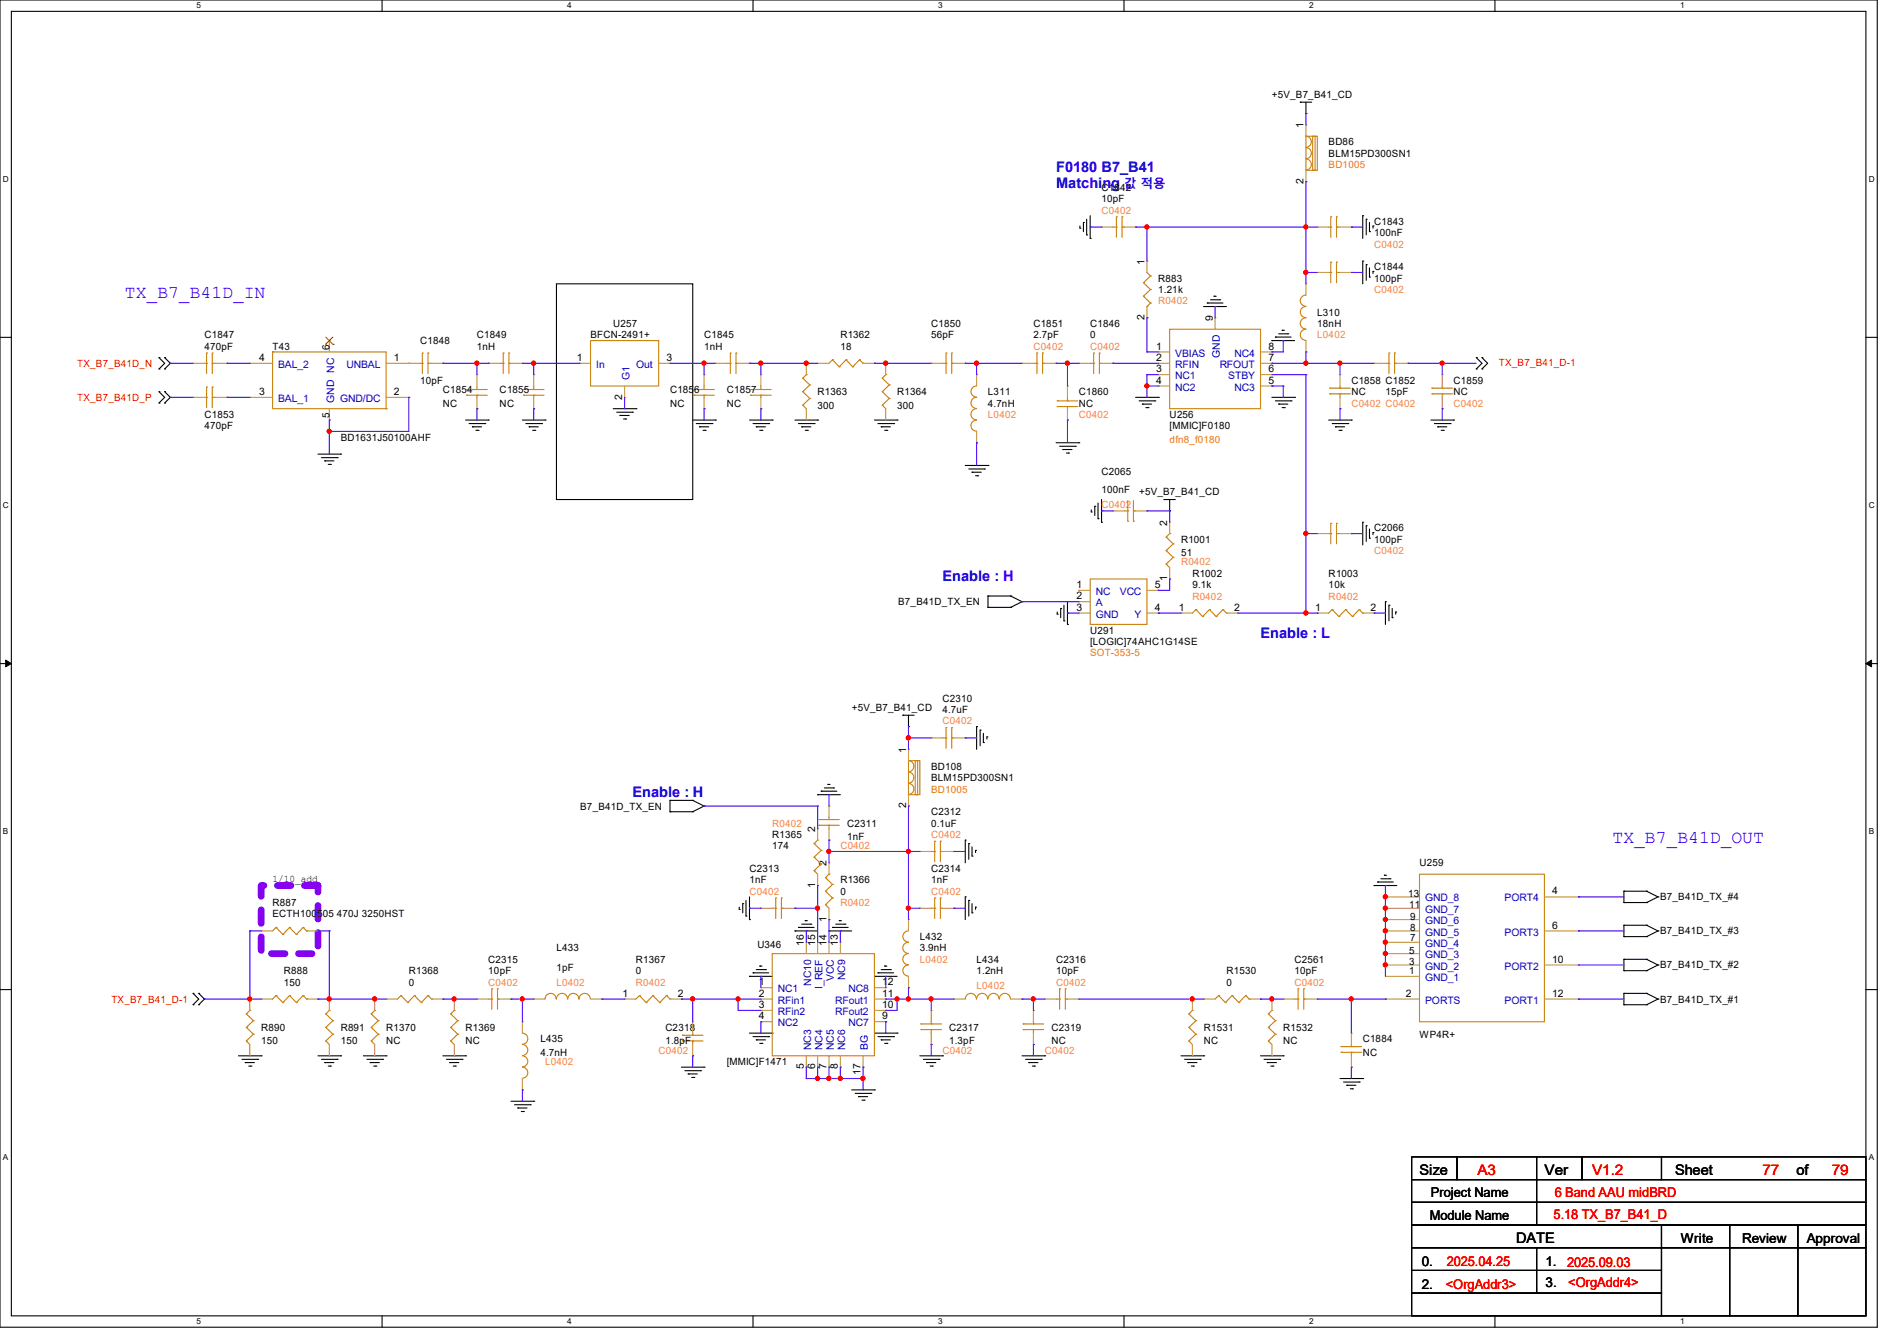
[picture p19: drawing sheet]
<svg xmlns="http://www.w3.org/2000/svg" width="297mm" height="210mm" viewBox="0 0 297 210" stroke-linecap="round" stroke-linejoin="round" font-family="sans-serif">
<defs><g id="words">
<g font-size="2.8" fill="#00f">
<text x="19.6" y="46.7">TX_B7_B41D_IN</text>
<text x="252.5" y="132">TX_B7_B41D_OUT</text>
</g>
<g font-size="2.3" fill="#00f">
<text x="165.4" y="27">F0180 B7_B41</text>
<text x="165.4" y="29.4">Matching</text>
<text x="147.6" y="91">Enable : H</text>
<text x="197.4" y="99.9">Enable : L</text>
<text x="99" y="124.8">Enable : H</text>
</g>
<g font-size="2.3">
<text x="222.2" y="184">Size</text>
<text x="241.8" y="184">Ver</text>
<text x="262.3" y="184">Sheet</text>
<text x="281.3" y="184">of</text>
<text x="237.4" y="194.6">DATE</text>
</g>
<g font-size="2.3" fill="#f00">
<text x="231.3" y="184">A3</text>
<text x="249.3" y="184">V1.2</text>
<text x="275.9" y="184">77</text>
<text x="286.8" y="184">79</text>
</g>
<g font-size="2.1">
<text x="223.9" y="191.1">Module Name</text>
<text x="224" y="187.4">Project Name</text>
<text x="263.1" y="194.7">Write</text>
<text x="272.7" y="194.7">Review</text>
<text x="282.9" y="194.7">Approval</text>
<text x="222.6" y="198.2">0.</text>
<text x="222.6" y="201.8">2.</text>
<text x="242" y="198.2">1.</text>
<text x="242" y="201.6">3.</text>
</g>
<g font-size="2.1" fill="#f00">
<text x="243.2" y="191">5.18 TX_B7_B41_D</text>
<text x="243.4" y="187.4">6 Band AAU midBRD</text>
<text x="226.4" y="201.8">&lt;OrgAddr3&gt;</text>
<text x="226.5" y="198.2">2025.04.25</text>
<text x="245.4" y="198.4">2025.09.03</text>
<text x="245.5" y="201.6">&lt;OrgAddr4&gt;</text>
</g>
<text font-size="1.9" fill="#00f" x="176" y="29.4">값 적용</text>
<g font-size="1.6">
<text x="199.1" y="15.3">+5V_B7_B41_CD</text>
<text x="204.1" y="20.1" transform="rotate(-90 204.1 20.1)">1</text>
<text x="208" y="22.8">BD86</text>
<text x="172.5" y="29.9">C1842</text>
<text x="204.1" y="28.8" transform="rotate(-90 204.1 28.8)">2</text>
<text x="208" y="24.6">BLM15PD300SN1</text>
<text x="172.5" y="31.7">10pF</text>
<text x="215.1" y="35.2">C1843</text>
<text x="179.2" y="41.4" transform="rotate(-90 179.2 41.4)">1</text>
<text x="215.1" y="37">100nF</text>
<text x="181.4" y="44.1">R883</text>
<text x="181.4" y="45.9">1.21k</text>
<text x="215.1" y="42.3">C1844</text>
<text x="215.1" y="44.1">100pF</text>
<text x="32" y="53">C1847</text>
<text x="65.8" y="53.9">C1848</text>
<text x="74.7" y="53">C1849</text>
<text x="92.5" y="53">BFCN-2491+</text>
<text x="96" y="51.2">U257</text>
<text x="110.2" y="53">C1845</text>
<text x="131.6" y="53">R1362</text>
<text x="145.8" y="51.2">C1850</text>
<text x="145.8" y="53">56pF</text>
<text x="161.8" y="51.2">C1851</text>
<text x="161.8" y="53">2.7pF</text>
<text x="170.7" y="51.2">C1846</text>
<text x="170.7" y="53">0</text>
<text x="179.2" y="50.1" transform="rotate(-90 179.2 50.1)">2</text>
<text x="189.9" y="50.3" transform="rotate(-90 189.9 50.3)">9</text>
<text x="206.2" y="49.4">L310</text>
<text x="206.2" y="51.2">18nH</text>
<text x="32" y="54.8">470pF</text>
<text x="40.6" y="56.5">4</text>
<text x="42.7" y="54.8">T43</text>
<text x="51.6" y="54.8" transform="rotate(-90 51.6 54.8)">6</text>
<text x="61.7" y="56.5">1</text>
<text x="74.7" y="54.8">1nH</text>
<text x="90.3" y="56.5">1</text>
<text x="104.3" y="56.5">3</text>
<text x="110.2" y="54.8">1nH</text>
<text x="131.6" y="54.8">18</text>
<text x="181" y="54.7">1</text>
<text x="181" y="56.5">2</text>
<text x="181" y="58.3">3</text>
<text x="198.6" y="58.3">6</text>
<text x="198.6" y="56.5">7</text>
<text x="198.6" y="54.7">8</text>
<text x="32" y="65.4">C1853</text>
<text x="40.6" y="61.8">3</text>
<text x="51.6" y="65.4" transform="rotate(-90 51.6 65.4)">5</text>
<text x="61.7" y="61.8">2</text>
<text x="65.8" y="60.1">10pF</text>
<text x="69.3" y="61.6">C1854</text>
<text x="69.3" y="63.7">NC</text>
<text x="78.2" y="61.6">C1855</text>
<text x="78.2" y="63.7">NC</text>
<text x="97.4" y="62.6" transform="rotate(-90 97.4 62.6)">2</text>
<text x="104.9" y="61.6">C1856</text>
<text x="104.9" y="63.7">NC</text>
<text x="113.8" y="61.6">C1857</text>
<text x="113.8" y="63.7">NC</text>
<text x="128" y="61.9">R1363</text>
<text x="128" y="64">300</text>
<text x="140.5" y="61.9">R1364</text>
<text x="140.5" y="64">300</text>
<text x="154.7" y="61.9">L311</text>
<text x="154.7" y="63.7">4.7nH</text>
<text x="168.9" y="61.9">C1860</text>
<text x="168.9" y="63.7">NC</text>
<text x="181" y="60.1">4</text>
<text x="183.1" y="65.4">U256</text>
<text x="198.6" y="60.1">5</text>
<text x="211.6" y="60.1">C1858 C1852</text>
<text x="211.6" y="61.9">NC</text>
<text x="216.9" y="61.9">15pF</text>
<text x="227.6" y="60.1">C1859</text>
<text x="227.6" y="61.9">NC</text>
<text x="32" y="67.2">470pF</text>
<text x="53.3" y="69">BD1631J50100AHF</text>
<text x="183.1" y="67.2">[MMIC]F0180</text>
<text x="172.5" y="74.3">C2065</text>
<text x="172.5" y="77.2">100nF</text>
<text x="178.3" y="77.6">+5V_B7_B41_CD</text>
<text x="182.8" y="82.3" transform="rotate(-90 182.8 82.3)">2</text>
<text x="215.1" y="83.2">C2066</text>
<text x="184.9" y="85">R1001</text>
<text x="184.9" y="87.1">51</text>
<text x="215.1" y="85">100pF</text>
<text x="140.6" y="94.8">B7_B41D_TX_EN</text>
<text x="168.6" y="92.1">1</text>
<text x="168.6" y="93.9">2</text>
<text x="168.6" y="95.6">3</text>
<text x="180.8" y="95.6">4</text>
<text x="180.8" y="92.1">5</text>
<text x="182.8" y="91" transform="rotate(-90 182.8 91)">1</text>
<text x="184.6" y="95.6">1</text>
<text x="186.7" y="90.3">R1002</text>
<text x="186.7" y="92.1">9.1k</text>
<text x="193.2" y="95.6">2</text>
<text x="205.9" y="95.6">1</text>
<text x="208" y="90.3">R1003</text>
<text x="208" y="92.1">10k</text>
<text x="214.6" y="95.6">2</text>
<text x="170.7" y="99.2">U291</text>
<text x="170.7" y="101">[LOGIC]74AHC1G14SE</text>
<text x="133.3" y="111.3">+5V_B7_B41_CD</text>
<text x="147.6" y="109.9">C2310</text>
<text x="147.6" y="111.7">4.7uF</text>
<text x="141.9" y="117.9" transform="rotate(-90 141.9 117.9)">1</text>
<text x="145.8" y="120.6">BD108</text>
<text x="145.8" y="122.3">BLM15PD300SN1</text>
<text x="90.8" y="126.8">B7_B41D_TX_EN</text>
<text x="120.9" y="131.2">R1365</text>
<text x="127.6" y="130.3" transform="rotate(-90 127.6 130.3)">2</text>
<text x="132.6" y="129.5">C2311</text>
<text x="132.6" y="131.6">1nF</text>
<text x="141.9" y="126.6" transform="rotate(-90 141.9 126.6)">2</text>
<text x="145.8" y="127.7">C2312</text>
<text x="145.8" y="129.5">0.1uF</text>
<text x="117.3" y="136.6">C2313</text>
<text x="120.9" y="133">174</text>
<text x="129.4" y="135.7" transform="rotate(-90 129.4 135.7)">2</text>
<text x="145.8" y="136.6">C2314</text>
<text x="222.2" y="135.7">U259</text>
<text x="42.7" y="141.9">R887</text>
<text x="42.7" y="143.7">ECTH100505 470J 3250HST</text>
<text x="42.7" y="138.1">1/10_add</text>
<text x="117.3" y="138.3">1nF</text>
<text x="127.6" y="139" transform="rotate(-90 127.6 139)">1</text>
<text x="131.6" y="138.3">R1366</text>
<text x="131.6" y="140.1">0</text>
<text x="145.8" y="138.3">1nF</text>
<text x="220.5" y="140.5">13</text>
<text x="220.6" y="142.2">11</text>
<text x="243" y="140.1">4</text>
<text x="259.9" y="141">B7_B41D_TX_#4</text>
<text x="87.1" y="149">L433</text>
<text x="118.6" y="148.5">U346</text>
<text x="125.9" y="148.1" transform="rotate(-90 125.9 148.1)">16</text>
<text x="127.6" y="148.1" transform="rotate(-90 127.6 148.1)">15</text>
<text x="129.4" y="148.1" transform="rotate(-90 129.4 148.1)">14</text>
<text x="129.4" y="144.4" transform="rotate(-90 129.4 144.4)">1</text>
<text x="131.2" y="148.1" transform="rotate(-90 131.2 148.1)">13</text>
<text x="144" y="147.2">L432</text>
<text x="144" y="149">3.9nH</text>
<text x="220.6" y="149.3">5</text>
<text x="220.8" y="147.4">7</text>
<text x="220.8" y="145.8">8</text>
<text x="220.8" y="144">9</text>
<text x="243" y="145.4">6</text>
<text x="259.9" y="146.3">B7_B41D_TX_#3</text>
<text x="44.4" y="152.6">R888</text>
<text x="44.4" y="154.3">150</text>
<text x="64" y="152.6">R1368</text>
<text x="64" y="154.3">0</text>
<text x="76.5" y="150.8">C2315</text>
<text x="76.5" y="152.6">10pF</text>
<text x="87.1" y="152">1pF</text>
<text x="99.6" y="150.8">R1367</text>
<text x="99.6" y="152.6">0</text>
<text x="118.8" y="154.3">1</text>
<text x="138.1" y="154.3">12</text>
<text x="152.9" y="150.8">L434</text>
<text x="152.9" y="152.6">1.2nH</text>
<text x="165.4" y="150.8">C2316</text>
<text x="165.4" y="152.6">10pF</text>
<text x="192" y="152.6">R1530</text>
<text x="192" y="154.3">0</text>
<text x="202.7" y="150.8">C2561</text>
<text x="202.7" y="152.6">10pF</text>
<text x="220.6" y="152.6">1</text>
<text x="220.6" y="151.1">3</text>
<text x="243" y="150.8">10</text>
<text x="259.9" y="151.7">B7_B41D_TX_#2</text>
<text x="40.9" y="161.5">R890</text>
<text x="53.3" y="161.5">R891</text>
<text x="60.5" y="161.5">R1370</text>
<text x="72.9" y="161.5">R1369</text>
<text x="97.4" y="156.1">1</text>
<text x="104.2" y="161.5">C2318</text>
<text x="106.1" y="156.1">2</text>
<text x="118.8" y="156.1">2</text>
<text x="118.8" y="157.9">3</text>
<text x="118.8" y="159.6">4</text>
<text x="138.1" y="159.6">9</text>
<text x="138.1" y="156.1">11</text>
<text x="138.1" y="157.9">10</text>
<text x="148.6" y="161.5">C2317</text>
<text x="164.6" y="161.5">C2319</text>
<text x="188.5" y="161.5">R1531</text>
<text x="200.9" y="161.5">R1532</text>
<text x="220.1" y="156.1">2</text>
<text x="243" y="156.1">12</text>
<text x="259.9" y="157">B7_B41D_TX_#1</text>
<text x="40.9" y="163.6">150</text>
<text x="53.3" y="163.6">150</text>
<text x="60.5" y="163.6">NC</text>
<text x="72.9" y="163.6">NC</text>
<text x="84.6" y="163.2">L435</text>
<text x="84.6" y="165.3">4.7nH</text>
<text x="104.2" y="163.6">1.8pF</text>
<text x="113.8" y="166.8">[MMIC]F1471</text>
<text x="125.9" y="167.5" transform="rotate(-90 125.9 167.5)">5</text>
<text x="127.6" y="167.5" transform="rotate(-90 127.6 167.5)">6</text>
<text x="129.4" y="167.5" transform="rotate(-90 129.4 167.5)">7</text>
<text x="131.2" y="167.5" transform="rotate(-90 131.2 167.5)">8</text>
<text x="148.6" y="163.6">1.3pF</text>
<text x="164.6" y="163.6">NC</text>
<text x="188.5" y="163.6">NC</text>
<text x="200.9" y="163.6">NC</text>
<text x="213.4" y="163.2">C1884</text>
<text x="213.4" y="165.3">NC</text>
<text x="222.2" y="162.5">WP4R+</text>
<text x="134.7" y="168.4" transform="rotate(-90 134.7 168.4)">17</text>
</g>
<g font-size="1.6" fill="#ff8000">
<text x="208" y="26.3">BD1005</text>
<text x="183.1" y="69.3">dfn8_f0180</text>
<text x="170.7" y="102.8">SOT-353-5</text>
<text x="145.8" y="124.1">BD1005</text>
</g>
<g font-size="1.6" fill="#ff8040">
<text x="172.5" y="33.4">C0402</text>
<text x="215.1" y="38.8">C0402</text>
<text x="181.4" y="47.7">R0402</text>
<text x="215.1" y="45.9">C0402</text>
<text x="206.2" y="53">L0402</text>
<text x="161.8" y="54.8">C0402</text>
<text x="170.7" y="54.8">C0402</text>
<text x="154.7" y="65.4">L0402</text>
<text x="168.9" y="65.4">C0402</text>
<text x="211.6" y="63.7">C0402 C0402</text>
<text x="227.6" y="63.7">C0402</text>
<text x="172.5" y="79.5">C0402</text>
<text x="184.9" y="88.6">R0402</text>
<text x="215.1" y="86.8">C0402</text>
<text x="186.7" y="93.9">R0402</text>
<text x="208" y="93.9">R0402</text>
<text x="147.6" y="113.5">C0402</text>
<text x="120.9" y="129.5">R0402</text>
<text x="145.8" y="131.2">C0402</text>
<text x="131.6" y="133">C0402</text>
<text x="117.3" y="140.1">C0402</text>
<text x="131.6" y="141.9">R0402</text>
<text x="145.8" y="140.1">C0402</text>
<text x="76.5" y="154.3">C0402</text>
<text x="87.1" y="154.3">L0402</text>
<text x="99.6" y="154.3">R0402</text>
<text x="144" y="150.8">L0402</text>
<text x="152.9" y="154.9">L0402</text>
<text x="165.4" y="154.3">C0402</text>
<text x="202.7" y="154.3">C0402</text>
<text x="85.3" y="166.8">L0402</text>
<text x="103.1" y="165">C0402</text>
<text x="147.6" y="165">C0402</text>
<text x="163.6" y="165">C0402</text>
</g>
<g font-size="1.6" fill="#f00">
<text x="12.1" y="57.4">TX_B7_B41D_N</text>
<text x="234.7" y="57.3">TX_B7_B41_D-1</text>
<text x="12.1" y="62.8">TX_B7_B41D_P</text>
<text x="17.4" y="157">TX_B7_B41_D-1</text>
</g>
<g font-size="1.6" fill="#00c">
<text x="43.6" y="57.6">BAL_2</text>
<text x="54.3" y="57.6">UNBAL</text>
<text x="93.3" y="57.6">In</text>
<text x="98.6" y="59.6" transform="rotate(-90 98.6 59.6)">G1</text>
<text x="99.6" y="57.6">Out</text>
<text x="184" y="55.8">VBIAS</text>
<text x="184" y="57.6">RFIN</text>
<text x="184" y="59.4">NC1</text>
<text x="191" y="57.6">RFOUT</text>
<text x="191" y="56.1" transform="rotate(-90 191 56.1)">GND</text>
<text x="192.3" y="59.4">STBY</text>
<text x="193.3" y="55.8">NC4</text>
<text x="43.6" y="63">BAL_1</text>
<text x="52.3" y="63.1" transform="rotate(-90 52.3 63.1)">GND NC</text>
<text x="53.3" y="63">GND/DC</text>
<text x="184" y="61.2">NC2</text>
<text x="193.3" y="61.2">NC3</text>
<text x="171.6" y="93.2">NC</text>
<text x="171.6" y="95">A</text>
<text x="175.3" y="93.2">VCC</text>
<text x="171.6" y="96.7">GND</text>
<text x="177.6" y="96.7">Y</text>
<text x="223.1" y="143">GND_7</text>
<text x="223.1" y="141.2">GND_8</text>
<text x="235.6" y="141.2">PORT4</text>
<text x="223.1" y="148.3">GND_4</text>
<text x="223.1" y="146.5">GND_5</text>
<text x="223.1" y="144.7">GND_6</text>
<text x="235.6" y="146.5">PORT3</text>
<text x="121.8" y="155.4">NC1</text>
<text x="127" y="154.4" transform="rotate(-90 127 154.4)">NC10</text>
<text x="128.8" y="154.9" transform="rotate(-90 128.8 154.9)">I_REF</text>
<text x="130.6" y="153.7" transform="rotate(-90 130.6 153.7)">VCC</text>
<text x="132.3" y="153.5" transform="rotate(-90 132.3 153.5)">NC9</text>
<text x="132.8" y="155.4">NC8</text>
<text x="223.1" y="153.6">GND_1</text>
<text x="223.1" y="151.9">GND_2</text>
<text x="223.1" y="150.1">GND_3</text>
<text x="235.6" y="151.9">PORT2</text>
<text x="121.8" y="157.2">RFin1</text>
<text x="121.8" y="159">RFin2</text>
<text x="121.8" y="160.7">NC2</text>
<text x="130.8" y="157.2">RFout1</text>
<text x="130.8" y="159">RFout2</text>
<text x="132.8" y="160.7">NC7</text>
<text x="223.1" y="157.2">PORTS</text>
<text x="235.6" y="157.2">PORT1</text>
<text x="127" y="164.5" transform="rotate(-90 127 164.5)">NC3</text>
<text x="128.8" y="164.5" transform="rotate(-90 128.8 164.5)">NC4</text>
<text x="130.6" y="164.5" transform="rotate(-90 130.6 164.5)">NC5</text>
<text x="132.3" y="164.5" transform="rotate(-90 132.3 164.5)">NC6</text>
<text x="135.9" y="164.5" transform="rotate(-90 135.9 164.5)">BG</text>
</g>
<g font-size="1.3">
<text x="30.8" y="1.3">5</text>
<text x="88.8" y="1.3">4</text>
<text x="146.9" y="1.3">3</text>
<text x="205" y="1.3">2</text>
<text x="263.1" y="1.3">1</text>
<text x=".5" y="28.4">D</text>
<text x="292.6" y="28.4">D</text>
<text x=".5" y="79.5">C</text>
<text x="292.6" y="79.5">C</text>
<text x=".5" y="130.6">B</text>
<text x="292.6" y="130.6">B</text>
<text x=".5" y="181.7">A</text>
<text x="292.6" y="181.7">A</text>
<text x="30.8" y="207.4">5</text>
<text x="88.8" y="207.4">4</text>
<text x="146.9" y="207.4">3</text>
<text x="205" y="207.4">2</text>
<text x="263.1" y="207.4">1</text>
</g>
</g></defs>
<path d="M0 0h293.9v207.9h-293.9zM1.8 1.8h290.3v204.3h-290.3z" fill="none" stroke="#000" stroke-width=".17"/>
<g fill="#fff">
<path d="M30.8 .2h.7v1.4h-.7z"/>
<path d="M30.8 206.2h.7v1.4h-.7z"/>
</g>
<path d="M59.8 0v1.8M59.8 206.1v1.8" fill="none" stroke="#000" stroke-width=".17"/>
<g fill="#fff">
<path d="M88.8 .2h.7v1.4h-.7z"/>
<path d="M88.8 206.2h.7v1.4h-.7z"/>
</g>
<path d="M117.9 0v1.8M117.9 206.1v1.8" fill="none" stroke="#000" stroke-width=".17"/>
<g fill="#fff">
<path d="M146.9 .2h.7v1.4h-.7z"/>
<path d="M146.9 206.2h.7v1.4h-.7z"/>
</g>
<path d="M176 0v1.8M176 206.1v1.8" fill="none" stroke="#000" stroke-width=".17"/>
<g fill="#fff">
<path d="M205 .2h.7v1.4h-.7z"/>
<path d="M205 206.2h.7v1.4h-.7z"/>
</g>
<path d="M234.1 0v1.8M234.1 206.1v1.8" fill="none" stroke="#000" stroke-width=".17"/>
<g fill="#fff">
<path d="M263.1 .2h.6v1.4h-.6z"/>
<path d="M263.1 206.2h.6v1.4h-.6z"/>
<path d="M.5 27.3h.9v1.4h-.9z"/>
<path d="M292.6 27.3h.9v1.4h-.9z"/>
<path d="M.5 78.4h.9v1.4h-.9z"/>
<path d="M292.6 78.4h.9v1.4h-.9z"/>
</g>
<path d="M0 52.8h1.8M292.1 52.8h1.8" fill="none" stroke="#000" stroke-width=".17"/>
<g fill="#fff">
<path d="M.5 129.5h.8v1.4h-.8z"/>
<path d="M292.6 129.5h.8v1.4h-.8z"/>
</g>
<path d="M0 103.9h1.8M292.1 103.9h1.8" fill="none" stroke="#000" stroke-width=".17"/>
<path d="M.9 103.4l.9 .5-.9 .5zM292.1 103.9l.9-.5v1z" fill="#000" stroke="#000" stroke-width=".16"/>
<g fill="#fff">
<path d="M.5 180.5h.8v1.4h-.8z"/>
<path d="M292.6 180.5h.8v1.4h-.8z"/>
</g>
<g fill="none" stroke="#000" stroke-width=".17">
<path d="M203.6 16h.1M203.6 16h1.8M204.5 17.8h.1M204.5 16v1.8M169.1 35.7h.1M169.1 35.4v.3M169.6 34.8h.1M169.6 34.8v1.5M170.1 36.8h.1M170.1 34.3v2.5M170.7 37.3h.1M170.7 33.8v3.5"/>
<path d="M213.4 33.8h.1M213.4 33.8v3.5M213.9 34.3h.1M213.9 34.3v2.5M214.4 36.3h.1M214.4 34.8v1.5M215 35.4h.1M215 35.4v.3M24.9 57.8h.1M24.9 56h.1M24.9 56l.9 .9-.9 .9M25.8 56h.1"/>
<path d="M25.8 57.8h.1M25.8 56l.9 .9-.9 .9M87.1 44.4h21.4v33.8h-21.4zM188.5 48h.1M188.5 48h3.5M189 47.5h.1M189 47.5h2.5M189.5 46.9h1.5M190.1 46.4h.1M190.1 46.4h.3M191 46.9h.1M199.1 53.3h.1"/>
<path d="M199.1 53.3h3.6M199.7 52.8h.1M199.7 52.8h2.4M200.2 52.3h1.4M200.7 51.7h.1M200.7 51.7h.4M201.6 52.3h.1M213.4 40.9h.1M213.4 40.9v3.5M213.9 41.4h.1M213.9 41.4v2.5M214.4 43.4h.1"/>
<path d="M214.4 42v1.4M215 42.5h.1M215 42.5v.3M231.1 57.8h.1M231.1 56h.1M231.1 56l.9 .9-.9 .9M232 57.8h.1M232 56h.1M232 56l.9 .9-.9 .9M24.9 63.1h.1M24.9 61.3h.1M24.9 61.3l.9 .9-.9 .9"/>
<path d="M25.8 61.3h.1M25.8 63.1h.1M25.8 61.3l.9 .9-.9 .9M49.8 71.1h3.5M50.3 71.7h2.5M50.8 72.2h.1M50.8 72.2h1.5M51.4 72.7h.3M51.7 72.7h.1M52.8 71.7h.1M53.3 71.1h.1M72.9 65.8h3.6"/>
<path d="M73.4 66.3h2.5M74 66.8h.1M74 66.8h1.4M74.5 67.4h.3M74.8 67.4h.1M75.9 66.3h.1M76.5 65.8h.1M81.8 65.8h3.5M82.3 66.3h2.5M82.8 66.8h.1M82.8 66.8h1.5M83.4 67.4h.3"/>
<path d="M83.7 67.4h.1M84.8 66.3h.1M85.3 65.8h.1M96 64h3.6M96.6 64.6h2.4M97.1 65.1h.1M97.1 65.1h1.4M97.6 65.6h.4M98 65.6h.1M99 64.6h.1M99.6 64h.1M108.5 65.8h3.5"/>
<path d="M109 66.3h2.5M109.5 66.8h.1M109.5 66.8h1.5M110.1 67.4h.3M110.4 67.4h.1M111.5 66.3h.1M112 65.8h.1M117.3 65.8h3.6M117.9 66.3h2.5M118.4 66.8h.1M118.4 66.8h1.4M119 67.4h.3"/>
<path d="M119.3 67.4h.1M120.4 66.3h.1M120.9 65.8h.1M124.5 65.8h3.5M125 66.3h2.5M125.5 66.8h.1M125.5 66.8h1.5M126.1 67.4h.3M126.4 67.4h.1M127.5 66.3h.1M128 65.8h.1M136.9 65.8h3.6"/>
<path d="M137.5 66.3h2.4M138 66.8h.1M138 66.8h1.4M138.5 67.4h.4M138.9 67.4h.1M139.9 66.3h.1M140.5 65.8h.1M151.1 72.9h3.6M151.7 73.4h2.4M152.2 74h.1M152.2 74h1.4M152.7 74.5h.4"/>
<path d="M153.1 74.5h.1M154.1 73.4h.1M154.7 72.9h.1M165.4 69.3h3.5M165.9 69.9h2.5M166.4 70.4h.1M166.4 70.4h1.5M167 71h.3M167.3 71h.1M168.4 69.9h.1M168.9 69.3h.1M170.9 79.8v.4"/>
<path d="M171.4 79.3h.1M171.4 79.3v1.4M171.9 78.8v2.4M172.5 78.2v3.6M177.8 62.2h3.6M178.4 62.8h2.4M178.9 63.3h.1M178.9 63.3h1.4M179.4 63.8h.3M179.7 63.8h.1M180.8 62.8h.1M181.4 62.2h.1"/>
<path d="M182.2 78.2h.1M182.2 78.2h1.8M183.1 78.2v1.8M199.1 62.2h3.6M199.7 62.8h2.4M200.2 63.3h.1M200.2 63.3h1.4M200.7 63.8h.4M201.1 63.8h.1M202.1 62.8h.1M202.7 62.2h.1M208 65.8h3.6"/>
<path d="M208.6 66.3h2.4M209.1 66.8h.1M209.1 66.8h1.4M209.6 67.4h.4M210 67.4h.1M211 66.3h.1M211.6 65.8h.1M224 65.8h3.6M224.6 66.3h2.4M225.1 66.8h.1M225.1 66.8h1.4M225.6 67.4h.4"/>
<path d="M226 67.4h.1M227 66.3h.1M227.6 65.8h.1M154.7 95.1h.1M154.7 93.3h.1M154.7 93.3h3.5M154.7 95.1h3.5M154.7 93.3v1.8M158.2 93.3h.1M158.2 95.1h.1M158.2 93.3l1.8 .9M160 94.2h.1"/>
<path d="M160 94.2l-1.8 .9M165.5 96.2h.1M165.5 95.8v.4M166.1 95.3h.1M166.1 95.3v1.4M166.6 97.2h.1M166.6 94.8v2.4M167.1 97.8h.1M167.1 94.2v3.6M170.9 80.2h.1M171.9 81.2h.1M172.5 81.8h.1"/>
<path d="M183.1 80h.1M213.4 81.8h.1M213.4 81.8v3.5M213.9 82.3h.1M213.9 82.3v2.5M214.4 84.3h.1M214.4 82.8v1.5M215 83.4h.1M215 83.4v.3M216.9 94.2h.1M216.9 94.2v3.6M217.5 94.8h.1"/>
<path d="M217.5 94.8v2.4M218 96.7h.1M218 95.3v1.4M218.5 95.8h.1M218.5 95.8v.4M141.4 112h.1M141.4 112h1.7M142.2 113.8h.1M142.2 112v1.8M152.9 113.8h.1M152.9 113.8v3.5M153.5 114.3h.1"/>
<path d="M153.5 114.3v2.5M154 116.3h.1M154 114.9v1.4M154.5 115.4h.1M154.5 115.4v.3M104.9 127.1h.1M104.9 125.3h.1M104.9 125.3h3.6M104.9 127.1h3.6M104.9 125.3v1.8M108.5 125.3h.1M108.5 127.1h.1"/>
<path d="M108.5 125.3l1.7 .9M110.2 126.2h.1M110.2 126.2l-1.7 .9M128 124.5h.1M128 124.5h3.6M128.6 123.9h.1M128.6 123.9h2.4M129.1 123.4h1.4M129.6 122.9h.1M129.6 122.9h.4M130.5 123.4h.1M151.1 131.6h.1"/>
<path d="M151.1 131.6v3.5M151.7 132.1h.1M151.7 132.1v2.5M152.2 134.1h.1M152.2 132.6v1.5M152.7 133.2h.1M152.7 133.2v.3M215.1 138.7h.1M215.1 138.7h3.6M215.7 138.1h.1M215.7 138.1h2.4M216.2 137.6h1.4"/>
<path d="M216.7 137.1h.1M216.7 137.1h.4M217.6 137.6h.1M254.3 139.6h.1M254.3 139.6v1.8M254.3 139.6h3.5M257.8 139.6h.1M257.8 139.6l1.8 .9M0 155h1.8M30.2 157.4h.1M30.2 155.6h.1M30.2 155.6l.9 .9-.9 .9"/>
<path d="M31.1 155.6h.1M31.1 157.4h.1M31.1 155.6l.9 .9-.9 .9M115.7 142.4h.1M115.7 142.1v.3M116.3 141.5h.1M116.3 141.5v1.5M116.8 143.5h.1M116.8 141v2.5M117.3 144h.1M117.3 152.9h.1M117.3 140.5v3.5"/>
<path d="M117.3 152.9h3.6M117.9 152.4h.1M117.9 152.4h2.5M118.4 151.8h1.4M119 151.3h.1M119 151.3h.3M119.8 151.8h.1M124.5 145.8h.1M124.5 145.8h3.5M125 145.2h.1M125 145.2h2.5M125.5 144.7h1.5"/>
<path d="M126.1 144.2h.1M126.1 144.2h.3M127 144.7h.1M129.8 145.8h.1M129.8 145.8h3.5M130.3 145.2h.1M130.3 145.2h2.5M130.9 144.7h1.4M131.4 144.2h.1M131.4 144.2h.3M132.3 144.7h.1M136.9 152.9h.1"/>
<path d="M136.9 152.9h3.6M137.5 152.4h.1M137.5 152.4h2.4M138 151.8h1.4M138.5 151.3h.1M138.5 151.3h.4M139.4 151.8h.1M151.1 140.5h.1M151.1 140.5v3.5M151.7 141h.1M151.7 141v2.5M152.2 143h.1"/>
<path d="M152.2 141.5v1.5M152.7 142.1h.1M152.7 142.1v.3M254.3 157.4h.1M254.3 155.6h.1M254.3 152h.1M254.3 150.2h.1M254.3 146.7h.1M254.3 144.9h.1M254.3 141.4h.1M254.3 155.6h3.5M254.3 157.4h3.5"/>
<path d="M254.3 144.9v1.8M254.3 150.2v1.8M254.3 155.6v1.8M254.3 150.2h3.5M254.3 152h3.5M254.3 144.9h3.5M254.3 146.7h3.5M254.3 141.4h3.5M257.8 155.6h.1M257.8 157.4h.1M257.8 150.2h.1M257.8 152h.1"/>
<path d="M257.8 144.9h.1M257.8 146.7h.1M257.8 141.4h.1M257.8 155.6l1.8 .9M257.8 150.2l1.8 .9M257.8 144.9l1.8 .9M259.6 156.5h.1M259.6 151.1h.1M259.6 145.8h.1M259.6 140.5h.1M259.6 156.5l-1.8 .9M259.6 151.1l-1.8 .9"/>
<path d="M259.6 145.8l-1.8 .9M259.6 140.5l-1.8 .9M292.1 155h1.8M37.3 165.4h3.6M37.9 165.9h2.4M38.4 166.4h.1M38.4 166.4h1.4M38.9 167h.4M39.3 167h.1M40.3 165.9h.1M40.9 165.4h.1M49.8 165.4h3.5"/>
<path d="M50.3 165.9h2.5M50.8 166.4h.1M50.8 166.4h1.5M51.4 167h.3M51.7 167h.1M52.8 165.9h.1M53.3 165.4h.1M56.9 165.4h3.6M57.4 165.9h2.5M58 166.4h.1M58 166.4h1.4M58.5 167h.3"/>
<path d="M58.8 167h.1M59.9 165.9h.1M60.5 165.4h.1M69.3 165.4h3.6M69.9 165.9h2.4M70.4 166.4h.1M70.4 166.4h1.4M71 167h.3M71.3 167h.1M72.3 165.9h.1M72.9 165.4h.1M80 172.5h3.6"/>
<path d="M80.6 173h2.4M81.1 173.5h.1M81.1 173.5h1.4M81.6 174.1h.4M82 174.1h.1M83 173h.1M83.6 172.5h.1M106.7 167.1h3.5M107.2 167.7h2.5M107.7 168.2h.1M107.7 168.2h1.5M108.3 168.7h.3"/>
<path d="M108.6 168.7h.1M109.7 167.7h.1M110.2 167.1h.1M117.3 161.8h3.6M117.9 162.3h2.5M118.4 162.9h.1M118.4 162.9h1.4M119 163.4h.3M119.3 163.4h.1M120.4 162.3h.1M120.9 161.8h.1M133.3 170.7h3.6"/>
<path d="M133.9 171.2h2.5M134.4 171.7h.1M134.4 171.7h1.4M135 172.3h.3M135.3 172.3h.1M136.4 171.2h.1M136.9 170.7h.1M136.9 161.8h3.6M137.5 162.3h2.4M138 162.9h.1M138 162.9h1.4M138.5 163.4h.4"/>
<path d="M138.9 163.4h.1M139.9 162.3h.1M140.5 161.8h.1M144 165.4h3.6M144.6 165.9h2.4M145.1 166.4h.1M145.1 166.4h1.4M145.6 167h.4M146 167h.1M147 165.9h.1M147.6 165.4h.1M160 165.4h3.6"/>
<path d="M160.6 165.9h2.4M161.1 166.4h.1M161.1 166.4h1.4M161.6 167h.4M162 167h.1M163 165.9h.1M163.6 165.4h.1M184.9 165.4h3.6M185.5 165.9h2.4M186 166.4h.1M186 166.4h1.4M186.5 167h.4"/>
<path d="M186.9 167h.1M187.9 165.9h.1M188.5 165.4h.1M197.4 165.4h3.5M197.9 165.9h2.5M198.4 166.4h.1M198.4 166.4h1.5M199 167h.3M199.3 167h.1M200.4 165.9h.1M200.9 165.4h.1M209.8 168.9h3.6"/>
<path d="M210.4 169.5h2.4M210.9 170h.1M210.9 170h1.4M211.4 170.5h.4M211.8 170.5h.1M212.8 169.5h.1M213.4 168.9h.1M221 188.3h19.6v3.6h-19.6zM221 195.4h19.6v3.6h-19.6zM221 181.2h7.1v3.5h-7.1zM221 191.9h39.1v3.5h-39.1zM221 184.7h19.6v3.6h-19.6z"/>
<path d="M221 199h19.6v3.5h-19.6zM228.1 181.2h12.5v3.5h-12.5zM240.6 188.3h51.5v3.6h-51.5zM240.6 195.4h19.5v3.6h-19.5zM240.6 181.2h7.1v3.5h-7.1zM240.6 184.7h51.5v3.6h-51.5zM240.6 199h19.5v3.5h-19.5zM247.7 181.2h12.4v3.5h-12.4zM260.1 195.4h10.7v10.7h-10.7zM260.1 191.9h10.7v3.5h-10.7zM260.1 181.2h32v3.5h-32zM270.8 195.4h10.7v10.7h-10.7z"/>
<path d="M270.8 191.9h10.7v3.5h-10.7zM281.5 195.4h10.6v10.7h-10.6zM281.5 191.9h10.6v3.5h-10.6zM221 202.5h39.1v3.6h-39.1z"/>
</g>
<path d="M40.9 138.7h8.9v10.7h-8.9z" fill="none" stroke="#8000ff" stroke-width="1.1" stroke-dasharray="2.1"/>
<g fill="none" stroke="#cc8006" stroke-width=".17">
<path d="M174.2 35.6h.6M174.8 34h.1M174.8 35.6h.1M174.8 34v3.2M175.7 35.6h.1M175.7 34h.1M175.7 35.6h.3M175.7 34v3.2M204.5 21.3h1.7v5.4h-1.7zM204.5 21.3a.87 .87 0 0 1 .8 .9 .87 .87 0 0 1-.8 .9M204.5 23.1a.87 .87 0 0 1 .8 .9 .87 .87 0 0 1-.8 .8M204.5 24.9a.87 .87 0 0 1 .8 .9 .87 .87 0 0 1-.8 .8"/>
<path d="M205.5 21.3h.4v5.4h-.4zM208 35.6h.4M208.4 35.6h.1M208.4 34h.1M208.4 34v3.2M209.3 34h.1M209.3 35.6h.1M209.3 34v3.2M209.3 35.6h.5M32 56.9h.3M32.3 56.9h.1M32.3 55.3h.1"/>
<path d="M32.3 55.3v3.2M33.2 55.3h.1M33.2 56.9h.1M33.2 56.9h.6M33.2 55.3v3.2M42.7 55.1h.1M42.7 55.1h17.8v8.9M42.7 55.1v8.9h17.8M65.8 56.9h.3M66.1 56.9h.1M66.1 55.3h.1M66.1 55.3v3.2"/>
<path d="M67 55.3h.1M67 56.9h.1M67 56.9h.6M67 55.3v3.2M78.2 56.9h.6M78.8 55.3h.1M78.8 56.9h.1M78.8 55.3v3.2M79.7 56.9h.1M79.7 55.3h.1M79.7 56.9h.3M79.7 55.3v3.2"/>
<path d="M92.5 53.3h10.6v7.2h-10.6zM113.8 56.9h.5M114.3 55.3h.1M114.3 56.9h.1M114.3 55.3v3.2M115.2 56.9h.1M115.2 55.3h.1M115.2 56.9h.4M115.2 55.3v3.2M125.7 59.2h.1M125.7 59.2l1.1 1.1M126.2 58.7h.1"/>
<path d="M126.2 58.7l-.5 .5M130.3 56.3h.1M130.3 56.3l-.5 .6M130.3 56.3l1.1 1.1M131.4 57.4h.1M132.5 56.3h.1M132.5 56.3l-1.1 1.1M132.5 56.3l1 1.1M133.5 57.4h.1M134.6 56.3h.1M134.6 56.3l-1.1 1.1M134.6 56.3l.5 .6"/>
<path d="M135.1 56.9h.1M138.1 59.2h.1M138.1 59.2l1.1 1.1M138.7 58.7h.1M138.7 58.7l-.6 .5M147.6 56.9h.5M148.1 55.3h.1M148.1 56.9h.1M148.1 55.3v3.2M149 56.9h.1M149 55.3h.1M149 56.9h.4"/>
<path d="M149 55.3v3.2M161.8 56.9h.5M162.3 55.3h.1M162.3 56.9h.1M162.3 55.3v3.2M163.2 56.9h.1M163.2 55.3h.1M163.2 56.9h.4M163.2 55.3v3.2M170.7 56.9h.5M171.2 55.3h.1M171.2 56.9h.1"/>
<path d="M171.2 55.3v3.2M172.1 56.9h.1M172.1 55.3h.1M172.1 56.9h.4M172.1 55.3v3.2M179 44.3h.1M179 46.4h.1M179 44.3l1.1 1M179 46.4l1.1 1.1M179.6 48h.1M179.6 42.7l.5 .5M180.1 43.2h.1"/>
<path d="M180.1 45.3h.1M180.1 47.5h.1M180.1 43.2l-1.1 1.1M180.1 45.3l-1.1 1.1M180.1 47.5l-.5 .5M183.1 51.6h14.3v12.4h-14.3zM204.5 51.6a.87 .87 0 0 0-.9 .8 .87 .87 0 0 0 .9 .9M204.5 49.8a.87 .87 0 0 0-.9 .9 .87 .87 0 0 0 .9 .8M204.5 48a.87 .87 0 0 0-.9 .9 .87 .87 0 0 0 .9 .8M204.5 46.2a.87 .87 0 0 0-.9 .9 .87 .87 0 0 0 .9 .9M208 42.7h.4M208.4 42.7h.1"/>
<path d="M208.4 41.1h.1M208.4 41.1v3.2M209.3 41.1h.1M209.3 42.7h.1M209.3 42.7h.5M209.3 41.1v3.2M216.9 56.9h.6M217.5 55.3h.1M217.5 56.9h.1M217.5 55.3v3.2M218.4 56.9h.1M218.4 55.3h.1"/>
<path d="M218.4 56.9h.3M218.4 55.3v3.2M32 62.2h.3M32.3 62.2h.1M32.3 60.6h.1M32.3 60.6v3.2M33.2 60.6h.1M33.2 62.2h.1M33.2 60.6v3.2M33.2 62.2h.6M60.5 64h.1M73.1 61h.1"/>
<path d="M73.1 61.9h.1M73.1 61h3.2M73.1 61.9h3.2M74.7 61.9h.1M74.7 61h.1M74.7 60.5v.5M74.7 61.9v.3M82 61h.1M82 61.9h.1M82 61h3.2M82 61.9h3.2M83.6 61.9h.1"/>
<path d="M83.6 61h.1M83.6 60.5v.5M83.6 61.9v.3M108.6 61h.1M108.6 61.9h.1M108.6 61h3.2M108.6 61.9h3.2M110.2 61.9h.1M110.2 61h.1M110.2 60.5v.5M110.2 61.9v.3M117.5 61h.1"/>
<path d="M117.5 61.9h.1M117.5 61h3.2M117.5 61.9h3.2M119.1 61.9h.1M119.1 61h.1M119.1 60.5v.5M119.1 61.9v.3M125.7 63.5h.1M125.7 61.3h.1M125.7 63.5l.5 .5M125.7 61.3l1.1 1.1M126.8 62.4h.1"/>
<path d="M126.8 60.3h.1M126.8 62.4l-1.1 1.1M126.8 60.3l-1.1 1M138.1 63.5h.1M138.1 61.3h.1M138.1 63.5l.6 .5M138.1 61.3l1.1 1.1M139.2 62.4h.1M139.2 60.3h.1M139.2 62.4l-1.1 1.1M139.2 60.3l-1.1 1M152.9 65.8a.87 .87 0 0 0-.9 .9 .87 .87 0 0 0 .9 .8"/>
<path d="M152.9 64a.87 .87 0 0 0-.9 .9 .87 .87 0 0 0 .9 .8M152.9 62.2a.87 .87 0 0 0-.9 .9 .87 .87 0 0 0 .9 .9M152.9 60.5a.87 .87 0 0 0-.9 .8 .87 .87 0 0 0 .9 .9M165.5 62.8h.1M165.5 63.7h.1M165.5 62.8h3.2M165.5 63.7h3.2M167.1 63.7h.1M167.1 62.8h.1M167.1 62.2v.6M167.1 63.7v.3M176.6 78.4v3.2"/>
<path d="M177.5 78.4v3.2M208.2 61.7h.1M208.2 60.8h.1M208.2 61.7h3.2M208.2 60.8h3.2M209.8 60.8h.1M209.8 61.7h.1M209.8 60.5v.3M209.8 61.7v.5M224.2 61.7h.1M224.2 60.8h.1M224.2 61.7h3.2"/>
<path d="M224.2 60.8h3.2M225.8 60.8h.1M225.8 61.7h.1M225.8 60.5v.3M225.8 61.7v.5M170.7 90.7h8.9v7.1h-8.9zM176 80h.6M176.6 81.6h.1M176.6 80h.1M177.5 80h.1M177.5 81.6h.1M177.5 80h.3"/>
<path d="M182.6 88.3h.1M182.6 86.2h.1M182.6 84.1h.1M182.6 88.3l.5 .6M182.6 86.2l1.1 1.1M182.6 84.1l1.1 1.1M183.1 83.6h.1M183.1 83.6l-.5 .5M183.7 87.3h.1M183.7 85.2h.1M183.7 87.3l-1.1 1M183.7 85.2l-1.1 1"/>
<path d="M187.2 95.5h.1M187.2 95.5l-.5 .5M187.2 95.5l1.1 1.1M188.3 96.6h.1M189.4 95.5h.1M189.4 95.5l-1.1 1.1M189.4 95.5l1 1.1M190.4 96.6h.1M191.5 95.5h.1M191.5 95.5l-1.1 1.1M191.5 95.5l.5 .5M192 96h.1"/>
<path d="M208 83.6h.4M208.4 83.6h.1M208.4 82h.1M208.4 82v3.2M208.6 95.5h.1M208.6 95.5l-.6 .5M208.6 95.5l1 1.1M209.3 82h.1M209.3 83.6h.1M209.3 82v3.2M209.3 83.6h.5M209.6 96.6h.1"/>
<path d="M210.7 95.5h.1M210.7 95.5l-1.1 1.1M210.7 95.5l1.1 1.1M211.8 96.6h.1M212.8 95.5h.1M212.8 95.5l-1 1.1M212.8 95.5l.6 .5M213.4 96h.1M142.2 119.1h1.8v5.4h-1.8zM142.2 119.1a.87 .87 0 0 1 .9 .9 .87 .87 0 0 1-.9 .9M143.3 119.1h.4v5.4h-.4zM147.6 115.6h.5"/>
<path d="M148.1 114h.1M148.1 115.6h.1M148.1 114v3.2M149 115.6h.1M149 114h.1M149 114v3.2M149 115.6h.4M127.5 136.4h.1M127.5 134.2h.1M127.5 132.1h.1M127.5 136.4l.5 .5M127.5 134.2l1.1 1.1"/>
<path d="M127.5 132.1l1.1 1.1M128 131.6h.1M128 131.6l-.5 .5M128.2 129.2h.1M128.2 128.4h.1M128.2 129.2h3.2M128.2 128.4h3.2M128.6 135.3h.1M128.6 133.2h.1M128.6 135.3l-1.1 1.1M128.6 133.2l-1.1 1M129.2 139.6h.1"/>
<path d="M129.2 137.5h.1M129.2 139.6l1.1 1M129.2 137.5l1.1 1M129.8 136.9h.1M129.8 128.4h.1M129.8 129.2h.1M129.8 136.9l-.6 .6M129.8 128v.4M129.8 129.2v.6M130.3 138.5h.1M130.3 138.5l-1.1 1.1M142.2 120.9a.87 .87 0 0 1 .9 .9 .87 .87 0 0 1-.9 .8"/>
<path d="M142.2 122.7a.87 .87 0 0 1 .9 .8 .87 .87 0 0 1-.9 .9M145.8 133.3h.5M146.3 131.7h.1M146.3 133.3h.1M146.3 131.7v3.3M147.2 133.3h.1M147.2 131.7h.1M147.2 131.7v3.3M147.2 133.3h.4M222.2 136.9h19.6v23.1h-19.6zM38.6 158.8h.1M38.6 158.8l1.1 1.1"/>
<path d="M39.1 158.2h.1M39.1 158.2l-.5 .6M39.7 159.9h.1M39.7 159.9l-1.1 1M43.2 145.2h.1M43.2 155.9h.1M43.2 145.2l-.5 .6M43.2 145.2l1.1 1.1M43.2 155.9l-.5 .6M43.2 155.9l1.1 1.1M44.3 146.3h.1M44.3 157h.1"/>
<path d="M45.3 145.2h.1M45.3 155.9h.1M45.3 145.2l-1 1.1M45.3 145.2l1.1 1.1M45.3 155.9l-1 1.1M45.3 155.9l1.1 1.1M46.4 146.3h.1M46.4 157h.1M47.5 145.2h.1M47.5 155.9h.1M47.5 145.2l-1.1 1.1M47.5 145.2l.5 .6"/>
<path d="M47.5 155.9l-1.1 1.1M47.5 155.9l.5 .6M48 145.8h.1M48 156.5h.1M51 158.8h.1M51 158.8l1.1 1.1M51.6 158.2h.1M51.6 158.2l-.6 .6M52.1 159.9h.1M52.1 159.9l-1.1 1M58.1 158.8h.1M58.1 158.8l1.1 1.1"/>
<path d="M58.7 158.2h.1M58.7 158.2l-.6 .6M59.2 159.9h.1M59.2 159.9l-1.1 1M62.8 155.9h.1M62.8 155.9l-.6 .6M62.8 155.9l1 1.1M63.8 157h.1M64.9 155.9h.1M64.9 155.9l-1.1 1.1M64.9 155.9l1.1 1.1M66 157h.1"/>
<path d="M67 155.9h.1M67 155.9l-1 1.1M67 155.9l.6 .6M67.6 156.5h.1M70.6 158.8h.1M70.6 158.8l1.1 1.1M71.1 158.2h.1M71.1 158.2l-.5 .6M71.7 159.9h.1M71.7 159.9l-1.1 1M76.5 156.5h.5M77 154.9h.1"/>
<path d="M77 156.5h.1M77 154.9v3.2M77.9 156.5h.1M77.9 154.9h.1M77.9 156.5h.3M77.9 154.9v3.2M85.3 156.5a.87 .87 0 0 1 .9-.9 .87 .87 0 0 1 .9 .9M87.1 156.5a.87 .87 0 0 1 .9-.9 .87 .87 0 0 1 .9 .9M88.9 156.5a.87 .87 0 0 1 .9-.9 .87 .87 0 0 1 .8 .9M90.7 156.5a.87 .87 0 0 1 .8-.9 .87 .87 0 0 1 .9 .9M100.1 155.9h.1M100.1 155.9l-.5 .6"/>
<path d="M100.1 155.9l1.1 1.1M101.2 157h.1M102.2 155.9h.1M102.2 155.9l-1 1.1M102.2 155.9l1.1 1.1M103.3 157h.1M104.4 155.9h.1M104.4 155.9l-1.1 1.1M104.4 155.9l.5 .6M104.9 156.5h.1M120.9 149.4h16v16h-16zM120.9 142.2h.6"/>
<path d="M121.5 140.6h.1M121.5 142.2h.1M121.5 140.6v3.2M122.3 142.2h.1M122.3 140.6h.1M122.3 142.2h.4M122.3 140.6v3.2M129.2 141.7h.1M129.2 141.7l.6 .5M130.3 140.6h.1M130.3 140.6l-1.1 1.1M142.2 151.1a.87 .87 0 0 0-.8 .9 .87 .87 0 0 0 .8 .9"/>
<path d="M142.2 149.4a.87 .87 0 0 0-.8 .8 .87 .87 0 0 0 .8 .9M142.2 147.6a.87 .87 0 0 0-.8 .8 .87 .87 0 0 0 .8 .9M142.2 145.8a.87 .87 0 0 0-.8 .9 .87 .87 0 0 0 .8 .8M145.8 142.2h.5M146.3 140.6h.1M146.3 142.2h.1M146.3 140.6v3.2M147.2 142.2h.1M147.2 140.6h.1M147.2 142.2h.4M147.2 140.6v3.2M151.1 156.5a.87 .87 0 0 1 .9-.9 .87 .87 0 0 1 .9 .9"/>
<path d="M152.9 156.5a.87 .87 0 0 1 .9-.9 .87 .87 0 0 1 .8 .9M154.7 156.5a.87 .87 0 0 1 .9-.9 .87 .87 0 0 1 .8 .9M156.5 156.5a.87 .87 0 0 1 .8-.9 .87 .87 0 0 1 .9 .9M165.4 156.5h.5M165.9 154.9h.1M165.9 156.5h.1M165.9 154.9v3.2M166.8 156.5h.1M166.8 154.9h.1M166.8 156.5h.3M166.8 154.9v3.2M186.1 158.8h.1"/>
<path d="M186.1 158.8l1.1 1.1M186.7 158.2h.1M186.7 158.2l-.6 .6M187.2 159.9h.1M187.2 159.9l-1.1 1M190.8 155.9h.1M190.8 155.9l-.6 .6M190.8 155.9l1.1 1.1M191.9 157h.1M192.9 155.9h.1M192.9 155.9l-1 1.1M192.9 155.9l1.1 1.1"/>
<path d="M194 157h.1M195 155.9h.1M195 155.9l-1 1.1M195 155.9l.6 .6M195.6 156.5h.1M198.6 158.8h.1M198.6 158.8l1.1 1.1M199.1 158.2h.1M199.1 158.2l-.5 .6M199.7 159.9h.1M199.7 159.9l-1.1 1M202.7 156.5h.5"/>
<path d="M203.2 154.9h.1M203.2 156.5h.1M203.2 154.9v3.2M204.1 156.5h.1M204.1 154.9h.1M204.1 156.5h.4M204.1 154.9v3.2M38.6 163h.1M38.6 160.9h.1M38.6 163l.5 .6M38.6 160.9l1.1 1.1M39.7 162h.1"/>
<path d="M39.7 162l-1.1 1M51 163h.1M51 160.9h.1M51 163l.6 .6M51 160.9l1.1 1.1M52.1 162h.1M52.1 162l-1.1 1M58.1 163h.1M58.1 160.9h.1M58.1 163l.6 .6M58.1 160.9l1.1 1.1M59.2 162h.1"/>
<path d="M59.2 162l-1.1 1M70.6 163h.1M70.6 160.9h.1M70.6 163l.5 .6M70.6 160.9l1.1 1.1M71.7 162h.1M71.7 162l-1.1 1M81.8 161.8a.87 .87 0 0 1 .8 .9 .87 .87 0 0 1-.8 .8M81.8 163.6a.87 .87 0 0 1 .8 .8 .87 .87 0 0 1-.8 .9M81.8 165.4a.87 .87 0 0 1 .8 .8 .87 .87 0 0 1-.8 .9M81.8 167.1a.87 .87 0 0 1 .8 .9 .87 .87 0 0 1-.8 .9M106.8 163h.1"/>
<path d="M106.8 162.1h.1M106.8 163h3.3M106.8 162.1h3.3M108.5 162.1h.1M108.5 163h.1M108.5 161.8v.3M108.5 163v.6M144.2 161.2h.1M144.2 160.4h.1M144.2 161.2h3.2M144.2 160.4h3.2M145.8 160.4h.1"/>
<path d="M145.8 161.2h.1M145.8 160v.4M145.8 161.2v.6M160.2 161.2h.1M160.2 160.4h.1M160.2 161.2h3.2M160.2 160.4h3.2M161.8 160.4h.1M161.8 161.2h.1M161.8 160v.4M161.8 161.2v.6M186.1 163h.1"/>
<path d="M186.1 160.9h.1M186.1 163l.6 .6M186.1 160.9l1.1 1.1M187.2 162h.1M187.2 162l-1.1 1M198.6 163h.1M198.6 160.9h.1M198.6 163l.5 .6M198.6 160.9l1.1 1.1M199.7 162h.1M199.7 162l-1.1 1M210 164.8h.1"/>
<path d="M210 163.9h.1M210 164.8h3.2M210 163.9h3.2M211.6 163.9h.1M211.6 164.8h.1M211.6 163.6v.3M211.6 164.8v.6"/>
</g>
<g fill="none" stroke="#a84" stroke-width=".17">
<path d="M204.5 19.6h.1M204.5 19.6v1.7M172.5 35.6h.1M172.5 35.6h1.7M176 35.6h1.8M177.8 35.6h.1M204.5 28.4h.1M204.5 26.7v1.7M206.2 35.6h.1M206.2 35.6h1.8M209.8 35.6h1.8M211.6 35.6h.1"/>
<path d="M30.2 56.9h.1M30.2 56.9h1.8M33.8 56.9h1.8M35.6 56.9h.1M39.1 56.9h.1M39.1 56.9h3.6M51.6 53.3h.1M51.6 53.3v1.8M60.5 56.9h5.3M64 56.9h.1M67.6 56.9h1.7M69.3 56.9h.1"/>
<path d="M74.7 58.7h.1M74.7 58.7v1.8M76.5 56.9h.1M76.5 56.9h1.7M80 56.9h1.8M81.8 56.9h.1M83.6 58.7h.1M83.6 58.7v1.8M90.7 56.9h.1M90.7 56.9h1.8M103.1 56.9h1.8M104.9 56.9h.1"/>
<path d="M110.2 58.7h.1M110.2 58.7v1.8M112 56.9h.1M112 56.9h1.8M115.6 56.9h1.7M117.3 56.9h.1M119.1 58.7h.1M119.1 58.7v1.8M126.2 56.9h.1M126.2 56.9v1.8M128 56.9h.1M128 56.9h1.8"/>
<path d="M135.1 56.9h1.8M136.9 56.9h.1M138.7 56.9h.1M138.7 56.9v1.8M145.8 56.9h.1M145.8 56.9h1.8M149.4 56.9h1.7M151.1 56.9h.1M152.9 58.7h.1M152.9 58.7v1.8M160 56.9h.1M160 56.9h1.8"/>
<path d="M163.6 56.9h1.8M165.4 56.9h.1M168.9 56.9h.1M168.9 56.9h1.8M172.5 56.9h1.7M174.2 56.9h.1M179.6 40.9h.1M179.6 49.8h.1M179.6 40.9v1.8M179.6 48v1.8M181.4 55.1h.1M181.4 56.9h.1"/>
<path d="M181.4 58.7h.1M181.4 56.9h1.7M181.4 55.1h1.7M181.4 58.7h1.7M190.2 49.8h.1M190.2 49.8v1.8M197.4 56.9h1.7M197.4 55.1h1.7M197.4 58.7h1.7M199.1 58.7h.1M199.1 56.9h.1M199.1 55.1h.1"/>
<path d="M204.5 55.1h.1M204.5 44.4h.1M204.5 44.4v1.8M204.5 53.3v1.8M206.2 42.7h.1M206.2 42.7h1.8M209.8 58.7h.1M209.8 42.7h1.8M209.8 58.7v1.8M211.6 42.7h.1M215.1 56.9h.1M215.1 56.9h1.8"/>
<path d="M218.7 56.9h1.8M220.5 56.9h.1M225.8 58.7h.1M225.8 58.7v1.8M30.2 62.2h.1M30.2 62.2h1.8M33.8 62.2h1.8M35.6 62.2h.1M39.1 62.2h.1M39.1 62.2h3.6M51.6 65.8h.1M51.6 64v1.8"/>
<path d="M60.5 62.2h3.5M64 62.2h.1M74.7 64h.1M74.7 62.2v1.8M83.6 64h.1M83.6 62.2v1.8M97.8 62.2h.1M97.8 60.5v1.7M110.2 64h.1M110.2 62.2v1.8M119.1 64h.1M119.1 62.2v1.8"/>
<path d="M126.2 65.8h.1M126.2 64v1.8M138.7 65.8h.1M138.7 64v1.8M152.9 69.3h.1M152.9 67.6v1.7M167.1 65.8h.1M167.1 60.5h.1M167.1 60.5v1.7M167.1 64v1.8M181.4 60.5h.1M181.4 60.5h1.7"/>
<path d="M197.4 60.5h1.7M199.1 60.5h.1M209.8 64h.1M209.8 62.2v1.8M225.8 64h.1M225.8 62.2v1.8M168.9 92.5h.1M168.9 94.2h.1M168.9 96h.1M168.9 92.5h1.8M168.9 94.2h1.8M168.9 96h1.8"/>
<path d="M174.2 80h.1M174.2 80h1.8M177.8 80h1.8M179.6 80h.1M179.6 92.5h1.8M179.6 96h1.8M181.4 96h.1M181.4 92.5h.1M183.1 90.7h.1M183.1 81.8h.1M183.1 81.8v1.8M183.1 88.9v1.8"/>
<path d="M184.9 96h.1M184.9 96h1.8M192 96h1.8M193.8 96h.1M206.2 83.6h.1M206.2 96h.1M206.2 83.6h1.8M206.2 96h1.8M209.8 83.6h1.8M211.6 83.6h.1M213.4 96h1.7M215.1 96h.1"/>
<path d="M142.2 117.3h.1M142.2 117.3v1.8M145.8 115.6h.1M145.8 115.6h1.8M149.4 115.6h1.7M151.1 115.6h.1M128 138.7h.1M128 129.8h.1M128 129.8v1.8M128 136.9v1.8M129.8 135.1h.1M129.8 126.2h.1"/>
<path d="M129.8 131.6h.1M129.8 126.2v1.8M129.8 129.8v1.8M129.8 135.1v1.8M142.2 126.2h.1M142.2 124.5v1.7M144 133.3h.1M144 133.3h1.8M147.6 133.3h1.8M149.4 133.3h.1M39.1 156.5h.1M39.1 156.5v1.7"/>
<path d="M40.9 145.8h.1M40.9 156.5h.1M40.9 156.5h1.8M40.9 145.8h1.8M48 156.5h1.8M48 145.8h1.8M49.8 145.8h.1M49.8 156.5h.1M51.6 156.5h.1M51.6 156.5v1.7M58.7 156.5h.1M58.7 156.5v1.7"/>
<path d="M60.5 156.5h.1M60.5 156.5h1.7M67.6 156.5h1.7M69.3 156.5h.1M71.1 156.5h.1M71.1 156.5v1.7M74.7 156.5h.1M74.7 156.5h1.8M78.2 156.5h1.8M80 156.5h.1M83.6 156.5h.1M83.6 156.5h1.7"/>
<path d="M92.5 156.5h1.7M94.2 156.5h.1M97.8 156.5h.1M97.8 156.5h1.8M104.9 156.5h1.8M106.7 156.5h.1M119.1 142.2h.1M119.1 154.7h.1M119.1 156.5h.1M119.1 158.2h.1M119.1 156.5h1.8M119.1 142.2h1.8"/>
<path d="M119.1 154.7h1.8M119.1 158.2h1.8M122.7 142.2h1.8M124.5 142.2h.1M126.2 147.6h.1M126.2 147.6v1.8M128 147.6h.1M128 147.6v1.8M129.8 144h.1M129.8 147.6h.1M129.8 142.2v1.8M129.8 147.6v1.8"/>
<path d="M131.6 147.6h.1M131.6 147.6v1.8M136.9 156.5h1.8M136.9 154.7h1.8M136.9 158.2h1.8M138.7 156.5h.1M138.7 158.2h.1M138.7 154.7h.1M142.2 154.7h.1M142.2 144h.1M142.2 144v1.8M142.2 152.9v1.8"/>
<path d="M144 142.2h.1M144 142.2h1.8M145.8 158.2h.1M145.8 158.2v1.8M147.6 142.2h1.8M149.4 142.2h.1M149.4 156.5h.1M149.4 156.5h1.7M158.2 156.5h1.8M160 156.5h.1M161.8 158.2h.1M161.8 158.2v1.8"/>
<path d="M163.6 156.5h.1M163.6 156.5h1.8M167.1 156.5h1.8M168.9 156.5h.1M186.7 156.5h.1M186.7 156.5v1.7M188.5 156.5h.1M188.5 156.5h1.7M195.6 156.5h1.8M197.4 156.5h.1M199.1 156.5h.1M199.1 156.5v1.7"/>
<path d="M200.9 156.5h.1M200.9 156.5h1.8M204.5 156.5h1.7M206.2 156.5h.1M216.9 152.9h.1M216.9 156.5h.1M216.9 151.1h.1M216.9 149.4h.1M216.9 147.6h.1M216.9 145.8h.1M216.9 144h.1M216.9 142.2h.1"/>
<path d="M216.9 140.5h.1M216.9 156.5h5.3M216.9 142.2h5.3M216.9 145.8h5.3M216.9 152.9h5.3M216.9 151.1h5.3M216.9 140.5h5.3M216.9 149.4h5.3M216.9 147.6h5.3M216.9 144h5.3M241.8 156.5h5.3M241.8 145.8h5.3"/>
<path d="M241.8 151.1h5.3M241.8 140.5h5.3M247.1 140.5h.1M247.1 145.8h.1M247.1 151.1h.1M247.1 156.5h.1M39.1 165.4h.1M39.1 163.6v1.8M51.6 165.4h.1M51.6 163.6v1.8M58.7 165.4h.1M58.7 163.6v1.8"/>
<path d="M71.1 165.4h.1M71.1 163.6v1.8M81.8 160h.1M81.8 170.7h.1M81.8 160v1.8M81.8 168.9v1.8M108.5 160h.1M108.5 165.4h.1M108.5 160v1.8M108.5 163.6v1.8M119.1 160h.1M119.1 160h1.8"/>
<path d="M126.2 167.1h.1M126.2 165.4v1.7M128 167.1h.1M128 165.4v1.7M129.8 167.1h.1M129.8 165.4v1.7M131.6 167.1h.1M131.6 165.4v1.7M135.1 167.1h.1M135.1 165.4v1.7M136.9 160h1.8M138.7 160h.1"/>
<path d="M145.8 163.6h.1M145.8 161.8v1.8M161.8 163.6h.1M161.8 161.8v1.8M186.7 165.4h.1M186.7 163.6v1.8M199.1 165.4h.1M199.1 163.6v1.8M211.6 161.8h.1M211.6 167.1h.1M211.6 161.8v1.8M211.6 165.4v1.7"/>
</g>
<path d="M51 53.9h.1M51 52.8l1.2 1.1M52.1 52.8l-1.1 1.1M52.2 53.9h.1" fill="none" stroke="#804000" stroke-width=".16"/>
<g fill="none" stroke="#4200ff" stroke-width=".17">
<path d="M204.5 17.8h.1M204.5 17.8v1.8M170.7 35.6h.1M170.7 35.6h1.8M177.8 35.6h.1M177.8 35.6h28.4M179.6 35.6h.1M179.6 35.6v5.3M204.5 28.4h.1M204.5 35.6h.1M204.5 28.4v16M211.6 35.6h.1"/>
<path d="M211.6 35.6h1.8M26.7 56.9h.1M26.7 56.9h3.5M35.6 56.9h.1M35.6 56.9h3.5M69.3 56.9h.1M69.3 56.9h7.2M74.7 56.9h.1M74.7 56.9v1.8M76.5 56.9h.1M81.8 56.9h8.9M83.6 56.9h.1"/>
<path d="M83.6 56.9v1.8M90.7 56.9h.1M104.9 56.9h7.1M110.2 56.9h.1M110.2 56.9v1.8M117.3 56.9h.1M117.3 56.9h10.7M119.1 56.9h.1M119.1 56.9v1.8M126.2 56.9h.1M136.9 56.9h.1M136.9 56.9h8.9"/>
<path d="M138.7 56.9h.1M151.1 56.9h.1M151.1 56.9h8.9M152.9 56.9h.1M152.9 56.9v1.8M165.4 56.9h.1M165.4 56.9h3.5M167.1 56.9h.1M167.1 56.9v3.6M174.2 56.9h.1M174.2 56.9h7.2M179.6 49.8h.1"/>
<path d="M179.6 55.1h.1M179.6 58.7h.1M179.6 49.8v5.3M179.6 58.7v3.5M179.6 55.1h1.8M179.6 58.7h1.8M190.2 48h.1M190.2 48v1.8M199.1 55.1h.1M199.1 56.9h.1M199.1 56.9h16M199.1 58.7h5.4"/>
<path d="M200.9 53.3h.1M200.9 53.3v1.8h-1.8M204.5 42.7h.1M204.5 55.1h.1M204.5 56.9h.1M204.5 58.7h.1M204.5 55.1v1.8M204.5 58.7v37.3M204.5 42.7h1.7M209.8 56.9h.1M209.8 56.9v1.8M211.6 42.7h.1"/>
<path d="M211.6 42.7h1.8M220.5 56.9h.1M220.5 56.9h10.6M225.8 56.9h.1M225.8 56.9v1.8M26.7 62.2h.1M26.7 62.2h3.5M35.6 62.2h.1M35.6 62.2h3.5M51.6 67.6h.1M51.6 65.8h.1M51.6 65.8v5.3"/>
<path d="M64 62.2h.1M64 62.2v5.4h-12.4M74.7 64h.1M74.7 64v1.8M83.6 64h.1M83.6 64v1.8M97.8 64h.1M97.8 62.2v1.8M110.2 64h.1M110.2 64v1.8M119.1 64h.1M119.1 64v1.8"/>
<path d="M152.9 69.3h.1M152.9 69.3v3.6M167.1 65.8h.1M167.1 65.8v3.5M179.6 60.5h.1M179.6 60.5h1.8M199.1 60.5h.1M199.1 60.5h1.8M200.9 60.5h.1M200.9 60.5v1.7M209.8 64h.1M209.8 64v1.8"/>
<path d="M225.8 64h.1M225.8 64v1.8M160 94.2h.1M160 94.2h8.9M167.1 96h.1M167.1 96h1.8M172.5 80h.1M172.5 80h1.7M179.6 80h.1M179.6 80h3.5M181.4 92.5h.1M181.4 96h.1"/>
<path d="M181.4 96h3.5M183.1 80h.1M183.1 90.7h.1M183.1 80v1.8M183.1 90.7v1.8h-1.7M193.8 96h12.4M204.5 96h.1M204.5 83.6h.1M204.5 83.6h1.7M206.2 96h.1M211.6 83.6h.1M211.6 83.6h1.8"/>
<path d="M215.1 96h.1M215.1 96h1.8M142.2 113.8h.1M142.2 115.6h.1M142.2 113.8v3.5M142.2 115.6h3.6M151.1 115.6h.1M151.1 115.6h1.8M110.2 126.2h.1M110.2 126.2h17.8M128 126.2h.1M128 138.7h.1"/>
<path d="M128 126.2v3.6M128 138.7v8.9M129.8 124.5h.1M129.8 131.6h.1M129.8 133.3h.1M129.8 124.5v1.7M129.8 131.6v3.5M129.8 133.3h14.2M142.2 126.2h.1M142.2 133.3h.1M142.2 126.2v17.8M149.4 133.3h.1"/>
<path d="M149.4 133.3h1.7M216.9 138.7h.1M216.9 138.7v14.2M32 156.5h.1M32 156.5h8.9M39.1 156.5h.1M39.1 145.8h.1M39.1 145.8h1.8M39.1 145.8v10.7M49.8 156.5h.1M49.8 145.8h.1M49.8 156.5h10.7"/>
<path d="M49.8 145.8h1.8M51.6 145.8h.1M51.6 156.5h.1M51.6 145.8v10.7M58.7 156.5h.1M69.3 156.5h.1M69.3 156.5h5.4M71.1 156.5h.1M80 156.5h.1M80 156.5h3.6M81.8 156.5h.1M81.8 156.5v3.5"/>
<path d="M94.2 156.5h.1M94.2 156.5h3.6M106.7 156.5h.1M106.7 156.5h12.4M108.5 156.5h.1M108.5 156.5v3.5M115.6 156.5h.1M115.6 158.2h.1M115.6 156.5v1.7M115.6 158.2h3.5M117.3 142.2h.1M117.3 142.2h1.8"/>
<path d="M119.1 152.9h.1M119.1 152.9v1.8M124.5 142.2h.1M124.5 142.2h3.5M126.2 145.8h.1M126.2 145.8v1.8M128 142.2h.1M129.8 144h.1M129.8 144v3.6M131.6 145.8h.1M131.6 145.8v1.8M138.7 152.9h.1"/>
<path d="M138.7 156.5h.1M138.7 158.2h.1M138.7 156.5h10.7M138.7 152.9v1.8M140.5 156.5h.1M140.5 156.5v1.7h-1.8M142.2 142.2h.1M142.2 154.7h.1M142.2 156.5h.1M142.2 154.7v1.8M142.2 142.2h1.8M145.8 156.5h.1"/>
<path d="M145.8 156.5v1.7M149.4 142.2h.1M149.4 142.2h1.7M160 156.5h.1M160 156.5h3.6M161.8 156.5h.1M161.8 156.5v1.7M168.9 156.5h19.6M186.7 156.5h.1M197.4 156.5h.1M197.4 156.5h3.5M199.1 156.5h.1"/>
<path d="M206.2 156.5h10.7M211.6 156.5h.1M211.6 156.5v5.3M216.9 151.1h.1M216.9 149.4h.1M216.9 147.6h.1M216.9 145.8h.1M216.9 144h.1M216.9 142.2h.1M216.9 140.5h.1M216.9 156.5h.1M247.1 151.1h.1"/>
<path d="M247.1 145.8h.1M247.1 140.5h.1M247.1 156.5h.1M247.1 156.5h7.2M247.1 145.8h7.2M247.1 151.1h7.2M247.1 140.5h7.2M81.8 170.7h.1M81.8 170.7v1.8M108.5 165.4h.1M108.5 165.4v1.7M119.1 160h.1"/>
<path d="M119.1 160v1.8M126.2 167.1h.1M126.2 168.9h.1M126.2 167.1v1.8M126.2 168.9h8.9M128 167.1h.1M128 168.9h.1M128 167.1v1.8M129.8 167.1h.1M129.8 168.9h.1M129.8 167.1v1.8M131.6 167.1h.1"/>
<path d="M131.6 168.9h.1M131.6 167.1v1.8M135.1 167.1h.1M135.1 168.9h.1M135.1 167.1v3.6M138.7 160h.1M138.7 160v1.8M145.8 163.6h.1M145.8 163.6v1.8M161.8 163.6h.1M161.8 163.6v1.8M211.6 167.1h.1"/>
<path d="M211.6 167.1v1.8"/>
</g>
<g fill="#f00" stroke="#f00" stroke-width=".17">
<circle cx="51.5" cy="67.5" r=".32"/>
<circle cx="204.4" cy="35.5" r=".32"/>
<circle cx="179.6" cy="35.5" r=".32"/>
<circle cx="204.4" cy="42.7" r=".32"/>
<circle cx="152.9" cy="56.9" r=".32"/>
<circle cx="167.1" cy="56.9" r=".32"/>
<circle cx="204.4" cy="56.9" r=".32"/>
<circle cx="209.8" cy="56.9" r=".32"/>
<circle cx="225.8" cy="56.9" r=".32"/>
<circle cx="179.6" cy="60.4" r=".32"/>
<circle cx="39.1" cy="156.4" r=".32"/>
<circle cx="216.9" cy="151.1" r=".32"/>
<circle cx="216.9" cy="149.3" r=".32"/>
<circle cx="216.9" cy="147.6" r=".32"/>
<circle cx="216.9" cy="145.8" r=".32"/>
<circle cx="216.9" cy="144" r=".32"/>
<circle cx="216.9" cy="142.2" r=".32"/>
<circle cx="216.9" cy="140.4" r=".32"/>
<circle cx="74.7" cy="56.9" r=".32"/>
<circle cx="110.2" cy="56.9" r=".32"/>
<circle cx="119.1" cy="56.9" r=".32"/>
<circle cx="142.2" cy="115.5" r=".32"/>
<circle cx="142.2" cy="133.3" r=".32"/>
<circle cx="129.8" cy="133.3" r=".32"/>
<circle cx="142.2" cy="142.2" r=".32"/>
<circle cx="128" cy="142.2" r=".32"/>
<circle cx="81.8" cy="156.4" r=".32"/>
<circle cx="108.4" cy="156.4" r=".32"/>
<circle cx="115.5" cy="156.4" r=".32"/>
<circle cx="140.4" cy="156.4" r=".32"/>
<circle cx="142.2" cy="156.4" r=".32"/>
<circle cx="145.8" cy="156.4" r=".32"/>
<circle cx="161.8" cy="156.4" r=".32"/>
<circle cx="128" cy="168.9" r=".32"/>
<circle cx="131.6" cy="168.9" r=".32"/>
<circle cx="129.8" cy="168.9" r=".32"/>
<circle cx="135.1" cy="168.9" r=".32"/>
<circle cx="71.1" cy="156.4" r=".32"/>
<circle cx="126.2" cy="56.9" r=".32"/>
<circle cx="138.7" cy="56.9" r=".32"/>
<circle cx="186.7" cy="156.4" r=".32"/>
<circle cx="58.7" cy="156.4" r=".32"/>
<circle cx="51.5" cy="156.4" r=".32"/>
<circle cx="204.4" cy="83.5" r=".32"/>
<circle cx="204.4" cy="96" r=".32"/>
<circle cx="83.5" cy="56.9" r=".32"/>
<circle cx="199.1" cy="156.4" r=".32"/>
<circle cx="211.6" cy="156.4" r=".32"/>
</g>
<use href="#words"/>
</svg>
